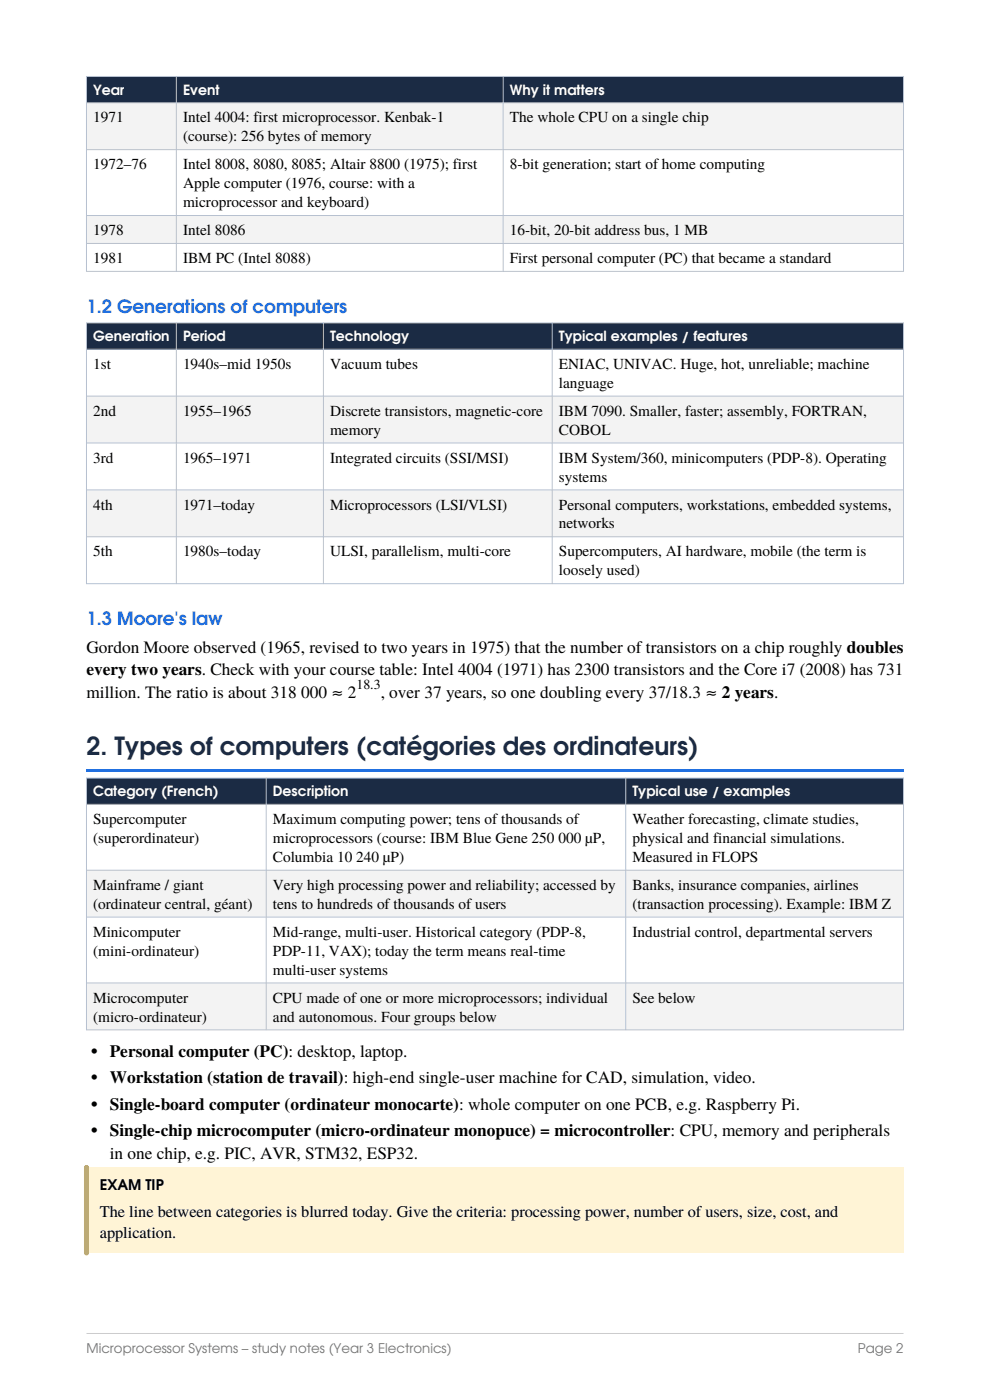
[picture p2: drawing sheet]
<svg xmlns="http://www.w3.org/2000/svg" width="210mm" height="297mm" viewBox="0 0 210 297" stroke-linecap="round" stroke-linejoin="round" font-family="sans-serif">
<defs><g id="words">
<text font-size="5.3" fill="#1b2b44" x="18.3" y="160.3">2. Types of computers (catégories des ordinateurs)</text>
<g font-size="3.9" fill="#2170e0">
<text x="18.3" y="66.4">1.2 Generations of computers</text>
<text x="18.3" y="132.6">1.3 Moore's law</text>
</g>
<g font-size="3.7">
<text x="18.3" y="138.4">Gordon Moore observed (1965, revised to two years in 1975) that the number of transistors on a chip roughly doubles</text>
<text x="18.3" y="143.2">every two years. Check with your course table: Intel 4004 (1971) has 2300 transistors and the Core i7 (2008) has 731</text>
<text x="18.3" y="148">million. The ratio is about 318 000</text>
<text x="73.8" y="148">2</text>
<text x="80.7" y="148">, over 37 years, so one doubling every 37/18.3</text>
<text x="153.1" y="148">2 years.</text>
<text x="23.3" y="224.3">Personal computer (PC): desktop, laptop.</text>
<text x="23.3" y="229.8">Workstation (station de travail): high-end single-user machine for CAD, simulation, video.</text>
<text x="23.3" y="235.4">Single-board computer (ordinateur monocarte): whole computer on one PCB, e.g. Raspberry Pi.</text>
<text x="23.3" y="241">Single-chip microcomputer (micro-ordinateur monopuce) = microcontroller: CPU, memory and peripherals</text>
<text x="23.3" y="245.8">in one chip, e.g. PIC, AVR, STM32, ESP32.</text>
</g>
<g font-size="3.5">
<text x="19.4" y="224.3">•</text>
<text x="19.4" y="229.8">•</text>
<text x="19.4" y="235.4">•</text>
<text x="19.4" y="241">•</text>
<text x="21.2" y="258.1">The line between categories is blurred today. Give the criteria: processing power, number of users, size, cost, and</text>
<text x="21.2" y="262.6">application.</text>
</g>
<g font-size="3.2">
<text x="19.8" y="26">1971</text>
<text x="38.8" y="26">Intel 4004: first microprocessor. Kenbak-1</text>
<text x="38.8" y="30">(course): 256 bytes of memory</text>
<text x="108.1" y="26">The whole CPU on a single chip</text>
<text x="19.8" y="35.9">1972–76</text>
<text x="38.8" y="35.9">Intel 8008, 8080, 8085; Altair 8800 (1975); first</text>
<text x="108.1" y="35.9">8-bit generation; start of home computing</text>
<text x="38.8" y="39.9">Apple computer (1976, course: with a</text>
<text x="38.8" y="44">microprocessor and keyboard)</text>
<text x="19.8" y="49.9">1978</text>
<text x="38.8" y="49.9">Intel 8086</text>
<text x="108.1" y="49.9">16-bit, 20-bit address bus, 1 MB</text>
<text x="19.8" y="55.8">1981</text>
<text x="38.8" y="55.8">IBM PC (Intel 8088)</text>
<text x="108.1" y="55.8">First personal computer (PC) that became a standard</text>
<text x="19.8" y="78.2">1st</text>
<text x="38.8" y="78.2">1940s–mid 1950s</text>
<text x="70" y="78.2">Vacuum tubes</text>
<text x="118.5" y="78.2">ENIAC, UNIVAC. Huge, hot, unreliable; machine</text>
<text x="118.5" y="82.3">language</text>
<text x="19.8" y="88.2">2nd</text>
<text x="38.8" y="88.2">1955–1965</text>
<text x="70" y="88.2">Discrete transistors, magnetic-core</text>
<text x="118.5" y="88.2">IBM 7090. Smaller, faster; assembly, FORTRAN,</text>
<text x="70" y="92.2">memory</text>
<text x="118.5" y="92.2">COBOL</text>
<text x="19.8" y="98.1">3rd</text>
<text x="38.8" y="98.1">1965–1971</text>
<text x="70" y="98.1">Integrated circuits (SSI/MSI)</text>
<text x="118.5" y="98.1">IBM System/360, minicomputers (PDP-8). Operating</text>
<text x="118.5" y="102.2">systems</text>
<text x="19.8" y="108.1">4th</text>
<text x="38.8" y="108.1">1971–today</text>
<text x="70" y="108.1">Microprocessors (LSI/VLSI)</text>
<text x="118.5" y="108.1">Personal computers, workstations, embedded systems,</text>
<text x="118.5" y="112.1">networks</text>
<text x="19.8" y="118">5th</text>
<text x="38.8" y="118">1980s–today</text>
<text x="70" y="118">ULSI, parallelism, multi-core</text>
<text x="118.5" y="118">Supercomputers, AI hardware, mobile (the term is</text>
<text x="118.5" y="122.1">loosely used)</text>
<text x="19.8" y="174.8">Supercomputer</text>
<text x="19.8" y="178.8">(superordinateur)</text>
<text x="57.9" y="174.8">Maximum computing power; tens of thousands of</text>
<text x="57.9" y="178.8">microprocessors (course: IBM Blue Gene 250 000 µP,</text>
<text x="134.1" y="174.8">Weather forecasting, climate studies,</text>
<text x="134.1" y="178.8">physical and financial simulations.</text>
<text x="57.9" y="182.8">Columbia 10 240 µP)</text>
<text x="134.1" y="182.8">Measured in FLOPS</text>
<text x="19.8" y="188.8">Mainframe / giant</text>
<text x="57.9" y="188.8">Very high processing power and reliability; accessed by</text>
<text x="134.1" y="188.8">Banks, insurance companies, airlines</text>
<text x="19.8" y="192.8">(ordinateur central, géant)</text>
<text x="57.9" y="192.8">tens to hundreds of thousands of users</text>
<text x="134.1" y="192.8">(transaction processing). Example: IBM Z</text>
<text x="19.8" y="198.7">Minicomputer</text>
<text x="19.8" y="202.7">(mini-ordinateur)</text>
<text x="57.9" y="198.7">Mid-range, multi-user. Historical category (PDP-8,</text>
<text x="57.9" y="202.7">PDP-11, VAX); today the term means real-time</text>
<text x="134.1" y="198.7">Industrial control, departmental servers</text>
<text x="57.9" y="206.8">multi-user systems</text>
<text x="19.8" y="212.7">Microcomputer</text>
<text x="57.9" y="212.7">CPU made of one or more microprocessors; individual</text>
<text x="134.1" y="212.7">See below</text>
<text x="19.8" y="216.7">(micro-ordinateur)</text>
<text x="57.9" y="216.7">and autonomous. Four groups below</text>
</g>
<text font-size="3.1" x="21.2" y="252.6">EXAM TIP</text>
<g font-size="3" fill="#fff">
<text x="19.8" y="20.1">Year</text>
<text x="38.8" y="20.1">Event</text>
<text x="108.1" y="20.1">Why it matters</text>
<text x="19.8" y="72.4">Generation</text>
<text x="38.8" y="72.4">Period</text>
<text x="70" y="72.4">Technology</text>
<text x="118.5" y="72.4">Typical examples / features</text>
<text x="19.8" y="168.9">Category (French)</text>
<text x="57.9" y="168.9">Description</text>
<text x="134.1" y="168.9">Typical use / examples</text>
</g>
<g font-size="3">
<text x="70.3" y="148">≈</text>
<text x="149.6" y="148">≈</text>
</g>
<text font-size="2.9" x="75.6" y="146.2">18.3</text>
<g font-size="2.8" fill="#777">
<text x="18.3" y="287.1">Microprocessor Systems – study notes (Year 3 Electronics)</text>
<text x="182" y="287.1">Page 2</text>
</g>
</g></defs>
<path d="M18.3 282.9h173.4" fill="none" stroke="#ccc" stroke-width=".21"/>
<path d="M18.3 16.2h173.4v5.6h-173.4z" fill-rule="evenodd" fill="#1b2b44"/>
<g fill="#f3f3f3">
<path d="M18.3 21.8h173.4v10h-173.4z" fill-rule="evenodd"/>
<path d="M18.3 45.7h173.4v5.9h-173.4z" fill-rule="evenodd"/>
</g>
<path d="M18.3 16.2h173.4v41.4h-173.4zM37.4 16.2v41.4M106.7 16.2v41.4M18.3 21.8h173.4M18.3 31.8h173.4M18.3 45.7h173.4M18.3 51.6h173.4" fill="none" stroke="#b8c2d0" stroke-width=".21"/>
<path d="M18.3 68.5h173.4v5.6h-173.4z" fill-rule="evenodd" fill="#1b2b44"/>
<g fill="#f3f3f3">
<path d="M18.3 84h173.4v10h-173.4z" fill-rule="evenodd"/>
<path d="M18.3 103.9h173.4v10h-173.4z" fill-rule="evenodd"/>
</g>
<path d="M18.3 68.5h173.4v55.3h-173.4zM18.3 74.1h173.4M37.4 68.5v55.3M68.6 68.5v55.3M117.1 68.5v55.3M18.3 84h173.4M18.3 94h173.4M18.3 103.9h173.4M18.3 113.9h173.4" fill="none" stroke="#b8c2d0" stroke-width=".21"/>
<path d="M18.3 163.1h173.4v.6h-173.4z" fill-rule="evenodd" fill="#2170e0"/>
<path d="M18.3 165.1h173.4v5.5h-173.4z" fill-rule="evenodd" fill="#1b2b44"/>
<g fill="#f3f3f3">
<path d="M18.3 184.6h173.4v10h-173.4z" fill-rule="evenodd"/>
<path d="M18.3 208.5h173.4v10h-173.4z" fill-rule="evenodd"/>
</g>
<path d="M18.3 165.1h173.4v53.4h-173.4zM18.3 170.6h173.4M56.5 165.1v53.4M132.7 165.1v53.4M18.3 184.6h173.4M18.3 194.6h173.4M18.3 208.5h173.4" fill="none" stroke="#b8c2d0" stroke-width=".21"/>
<path d="M18.3 247.7h173.4v18.1h-173.4z" fill-rule="evenodd" fill="#fff4d6"/>
<path d="M18.3 247.7v18.1" fill="none" stroke="#e0a800" stroke-width="1.1"/>
<use href="#words"/>
</svg>
